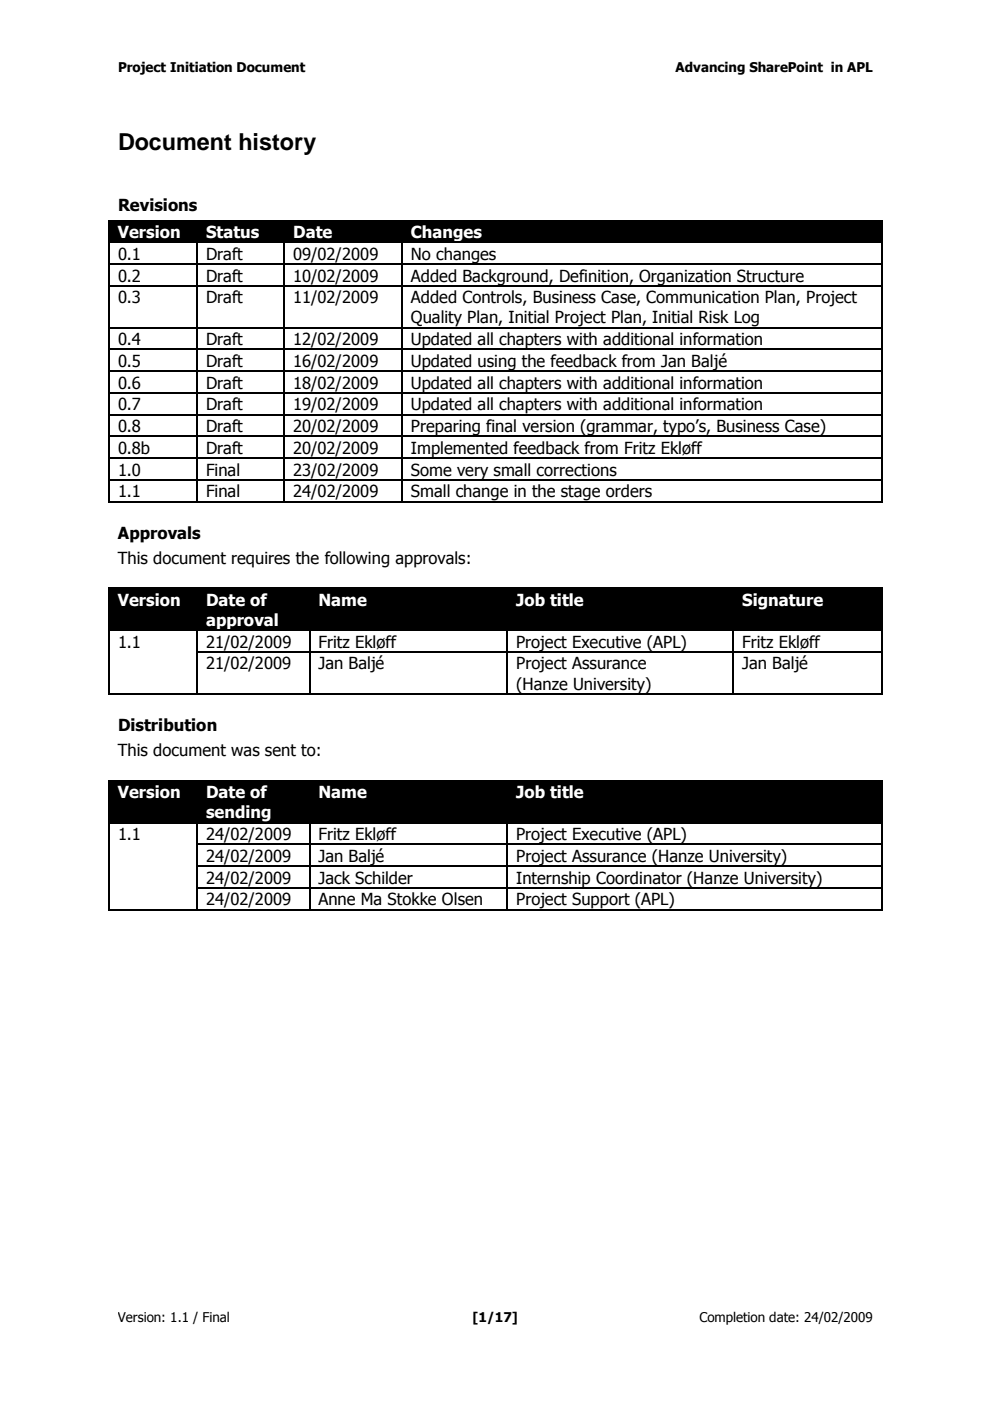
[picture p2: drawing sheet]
<svg xmlns="http://www.w3.org/2000/svg" width="210mm" height="297mm" viewBox="0 0 210 297" stroke-linecap="round" stroke-linejoin="round" font-family="sans-serif">
<defs><g id="words">
<text font-size="5" x="25" y="31.7">Document history</text>
<g font-size="3.5">
<text x="25" y="44.8">Revisions</text>
<text x="25" y="55.1">0.1</text>
<text x="25" y="59.7">0.2</text>
<text x="43.7" y="55.1">Draft</text>
<text x="43.7" y="59.7">Draft</text>
<text x="62.1" y="55.1">09/02/2009</text>
<text x="62.1" y="59.7">10/02/2009</text>
<text x="87.1" y="59.7">Added Background, Definition, Organization Structure</text>
<text x="87.1" y="55.1">No changes</text>
<text x="25" y="64.3">0.3</text>
<text x="43.7" y="64.3">Draft</text>
<text x="62.1" y="64.3">11/02/2009</text>
<text x="87.1" y="64.3">Added Controls, Business Case, Communication Plan, Project</text>
<text x="87.1" y="68.5">Quality Plan, Initial Project Plan, Initial Risk Log</text>
<text x="25" y="73.2">0.4</text>
<text x="25" y="77.8">0.5</text>
<text x="43.7" y="73.2">Draft</text>
<text x="43.7" y="77.8">Draft</text>
<text x="62.1" y="73.2">12/02/2009</text>
<text x="62.1" y="77.8">16/02/2009</text>
<text x="87.1" y="73.2">Updated all chapters with additional information</text>
<text x="87.1" y="77.8">Updated using the feedback from Jan Baljé</text>
<text x="25" y="82.4">0.6</text>
<text x="43.7" y="82.4">Draft</text>
<text x="62.1" y="82.4">18/02/2009</text>
<text x="87.1" y="82.4">Updated all chapters with additional information</text>
<text x="25" y="87">0.7</text>
<text x="43.7" y="87">Draft</text>
<text x="62.1" y="87">19/02/2009</text>
<text x="87.1" y="87">Updated all chapters with additional information</text>
<text x="25" y="91.6">0.8</text>
<text x="43.7" y="91.6">Draft</text>
<text x="62.1" y="91.6">20/02/2009</text>
<text x="87.1" y="91.6">Preparing final version (grammar, typo’s, Business Case)</text>
<text x="25" y="96.2">0.8b</text>
<text x="25" y="100.8">1.0</text>
<text x="43.7" y="100.8">Final</text>
<text x="43.7" y="96.2">Draft</text>
<text x="62.1" y="96.2">20/02/2009</text>
<text x="62.2" y="100.8">23/02/2009</text>
<text x="87.1" y="96.2">Implemented feedback from Fritz Ekløff</text>
<text x="87.1" y="100.8">Some very small corrections</text>
<text x="25" y="105.5">1.1</text>
<text x="43.7" y="105.5">Final</text>
<text x="62.2" y="105.5">24/02/2009</text>
<text x="87.1" y="105.5">Small change in the stage orders</text>
<text x="25" y="114.3">Approvals</text>
<text x="25" y="119.6">This document requires the following approvals:</text>
<text x="25" y="137.3">1.1</text>
<text x="43.7" y="137.3">21/02/2009</text>
<text x="67.5" y="137.3">Fritz Ekløff</text>
<text x="109.4" y="137.3">Project Executive (APL)</text>
<text x="157.4" y="137.3">Fritz Ekløff</text>
<text x="43.7" y="141.9">21/02/2009</text>
<text x="67.5" y="141.9">Jan Baljé</text>
<text x="109.4" y="141.9">Project Assurance</text>
<text x="157.4" y="141.9">Jan Baljé</text>
<text x="109.4" y="146.2">(Hanze University)</text>
<text x="25" y="155.1">Distribution</text>
<text x="25" y="160.4">This document was sent to:</text>
<text x="25" y="178.1">1.1</text>
<text x="43.7" y="178.1">24/02/2009</text>
<text x="67.5" y="178.1">Fritz Ekløff</text>
<text x="109.4" y="178.1">Project Executive (APL)</text>
<text x="43.7" y="182.7">24/02/2009</text>
<text x="67.5" y="182.7">Jan Baljé</text>
<text x="109.4" y="182.7">Project Assurance (Hanze University)</text>
<text x="43.7" y="187.3">24/02/2009</text>
<text x="43.7" y="191.9">24/02/2009</text>
<text x="67.5" y="191.9">Anne Ma Stokke Olsen</text>
<text x="67.5" y="187.3">Jack Schilder</text>
<text x="109.4" y="187.3">Internship Coordinator (Hanze University)</text>
<text x="109.4" y="191.9">Project Support (APL)</text>
</g>
<g font-size="3.5" fill="#fff">
<text x="25" y="50.5">Version</text>
<text x="43.7" y="50.5">Status</text>
<text x="62.1" y="50.5">Date</text>
<text x="87.1" y="50.5">Changes</text>
<text x="25" y="128.5">Version</text>
<text x="43.7" y="128.5">Date of</text>
<text x="67.5" y="128.5">Name</text>
<text x="109.4" y="128.5">Job title</text>
<text x="157.4" y="128.5">Signature</text>
<text x="43.7" y="132.7">approval</text>
<text x="25" y="169.2">Version</text>
<text x="43.7" y="169.2">Date of</text>
<text x="43.7" y="173.5">sending</text>
<text x="67.5" y="169.2">Name</text>
<text x="109.4" y="169.2">Job title</text>
</g>
<g font-size="2.8">
<text x="25" y="15.2">Project Initiation Document</text>
<text x="143.3" y="15.2">Advancing SharePoint in APL</text>
<text x="25" y="280.3">Version: 1.1 / Final</text>
<text x="100.2" y="280.3">[1/17]</text>
<text x="148.3" y="280.3">Completion date: 24/02/2009</text>
</g>
</g></defs>
<g fill="#000">
<path d="M22.9 46.6h.4v.3h-.4zM22.9 51.2h.4v.3h-.4zM22.9 55.8h.4v.3h-.4zM23.3 46.9h18.3v4.3h-18.3zM25 46.9h14.9v4.3h-14.9zM41.7 46.6h.3v.3h-.3zM41.7 51.2h.3v.3h-.3zM41.7 55.8h.3v.3h-.3zM41.8 46.9h18.4v4.3h-18.4zM43.7 46.9h14.6v4.3h-14.6zM60.1 46.6h.3v.3h-.3zM60.1 51.2h.3v.3h-.3z"/>
<path d="M60.1 55.8h.3v.3h-.3zM60.4 46.9h24.6v4.3h-24.6zM62.1 46.9h21.2v4.3h-21.2zM85.1 46.6h.3v.3h-.3zM85.1 51.2h.3v.3h-.3zM85.1 55.8h.3v.3h-.3zM85.2 46.9h101.5v4.3h-101.5zM87.1 46.9h97.9v4.3h-97.9zM186.7 46.6h.4v.3h-.4zM186.7 51.2h.4v.3h-.4zM186.7 55.8h.4v.3h-.4zM22.9 60.4h.4v.3h-.4z"/>
<path d="M22.9 69.3h.4v.3h-.4zM22.9 73.9h.4v.4h-.4zM22.9 78.5h.4v.4h-.4zM41.7 60.4h.3v.3h-.3zM41.7 69.3h.3v.3h-.3zM41.7 73.9h.3v.4h-.3zM41.7 78.5h.3v.4h-.3zM60.1 60.4h.3v.3h-.3zM60.1 69.3h.3v.3h-.3zM60.1 73.9h.3v.4h-.3zM60.1 78.5h.3v.4h-.3zM85.1 60.4h.3v.3h-.3z"/>
<path d="M85.1 69.3h.3v.3h-.3zM85.1 73.9h.3v.4h-.3zM85.1 78.5h.3v.4h-.3zM186.7 60.4h.4v.3h-.4zM186.7 69.3h.4v.3h-.4zM186.7 73.9h.4v.4h-.4zM186.7 78.5h.4v.4h-.4zM22.9 83.1h.4v.4h-.4zM22.9 87.8h.4v.3h-.4zM22.9 92.3h.4v.4h-.4zM22.9 96.9h.4v.4h-.4zM41.7 83.1h.3v.4h-.3z"/>
<path d="M41.7 87.8h.3v.3h-.3zM41.7 92.3h.3v.4h-.3zM41.7 96.9h.3v.4h-.3zM60.1 83.1h.3v.4h-.3zM60.1 87.8h.3v.3h-.3zM60.1 92.3h.3v.4h-.3zM60.1 96.9h.3v.4h-.3zM85.1 83.1h.3v.4h-.3zM85.1 87.8h.3v.3h-.3zM85.1 92.3h.3v.4h-.3zM85.1 96.9h.3v.4h-.3zM186.7 83.1h.4v.4h-.4z"/>
<path d="M186.7 87.8h.4v.3h-.4zM186.7 92.3h.4v.4h-.4zM186.7 96.9h.4v.4h-.4zM22.9 101.6h.4v.3h-.4zM22.9 106.2h.4v.4h-.4zM41.7 101.6h.3v.3h-.3zM41.7 106.2h.3v.4h-.3zM60.1 101.6h.3v.3h-.3zM60.1 106.2h.3v.4h-.3zM85.1 101.6h.3v.3h-.3zM85.1 106.2h.3v.4h-.3zM186.7 101.6h.4v.3h-.4z"/>
<path d="M186.7 106.2h.4v.4h-.4zM22.9 124.6h.4v.3h-.4zM22.9 133.5h.4v.3h-.4zM22.9 138.1h.4v.3h-.4zM23.3 125h18.3v8.5h-18.3zM25 125h14.9v4.2h-14.9zM41.6 124.6h.4v.3h-.4zM41.6 133.5h.4v.3h-.4zM41.6 138.1h.4v.3h-.4zM41.8 125h23.8v8.5h-23.8zM43.7 125h20v4.2h-20zM43.7 129.2h20v4.3h-20z"/>
<path d="M65.5 124.6h.3v.3h-.3zM65.5 133.5h.3v.3h-.3zM65.5 138.1h.3v.3h-.3zM65.8 125h41.6v8.5h-41.6zM67.5 125h38.1v4.2h-38.1zM107.4 124.6h.3v.3h-.3zM107.4 133.5h.3v.3h-.3zM107.4 138.1h.3v.3h-.3zM107.5 125h47.9v8.5h-47.9zM109.4 125h44.1v4.2h-44.1zM155.3 124.6h.3v.3h-.3zM155.3 133.5h.3v.3h-.3z"/>
<path d="M155.3 138.1h.3v.3h-.3zM155.6 125h31.1v8.5h-31.1zM157.4 125h27.6v4.2h-27.6zM186.7 124.6h.4v.3h-.4zM186.7 133.5h.4v.3h-.4zM186.7 138.1h.4v.3h-.4zM22.9 147h.4v.3h-.4zM41.6 147h.4v.3h-.4zM65.5 147h.3v.3h-.3zM107.4 147h.3v.3h-.3zM155.3 147h.3v.3h-.3zM186.7 147h.4v.3h-.4z"/>
<path d="M22.9 165.4h.4v.3h-.4zM22.9 174.2h.4v.4h-.4zM22.9 178.9h.4v.3h-.4zM23.3 165.7h18.3v8.5h-18.3zM25 165.7h14.9v4.3h-14.9zM41.6 165.4h.4v.3h-.4zM41.6 174.2h.4v.4h-.4zM41.6 178.9h.4v.3h-.4zM41.8 165.7h23.8v8.5h-23.8zM43.7 165.7h20v4.3h-20zM43.7 170h20v4.2h-20zM65.5 165.4h.3v.3h-.3z"/>
<path d="M65.5 174.2h.3v.4h-.3zM65.5 178.9h.3v.3h-.3zM65.8 165.7h41.6v8.5h-41.6zM67.5 165.7h38.1v4.3h-38.1zM107.4 165.4h.3v.3h-.3zM107.4 174.2h.3v.4h-.3zM107.4 178.9h.3v.3h-.3zM107.5 165.7h79.2v8.5h-79.2zM109.4 165.7h75.6v4.3h-75.6zM186.7 165.4h.4v.3h-.4zM186.7 174.2h.4v.4h-.4zM186.7 178.9h.4v.3h-.4z"/>
<path d="M22.9 183.5h.4v.3h-.4zM22.9 188.1h.4v.3h-.4zM22.9 192.7h.4v.3h-.4zM41.6 183.5h.4v.3h-.4zM41.6 188.1h.4v.3h-.4zM41.6 192.7h.4v.3h-.4zM65.5 183.5h.3v.3h-.3zM65.5 188.1h.3v.3h-.3zM65.5 192.7h.3v.3h-.3zM107.4 183.5h.3v.3h-.3zM107.4 188.1h.3v.3h-.3zM107.4 192.7h.3v.3h-.3z"/>
<path d="M186.7 183.5h.4v.3h-.4zM186.7 188.1h.4v.3h-.4zM186.7 192.7h.4v.3h-.4z"/>
</g>
<g fill="none" stroke="#000" stroke-width=".34">
<path d="M23.1 46.9v4.3M23.1 51.5v4.3M23.1 56.1v4.3M23.3 46.8h18.4M23.3 51.4h18.4M23.3 56h18.4M41.8 46.9v4.3M41.8 51.5v4.3M41.8 56.1v4.3M42 46.8h18.1M42 51.4h18.1M42 56h18.1"/>
<path d="M60.2 46.9v4.3M60.2 51.5v4.3M60.2 56.1v4.3M60.4 46.8h24.7M60.4 51.4h24.7M60.4 56h24.7M85.3 46.9v4.3M85.3 51.5v4.3M85.3 56.1v4.3M85.4 46.8h101.3M85.4 51.4h101.3M85.4 56h101.3"/>
<path d="M186.9 46.9v4.3M186.9 51.5v4.3M186.9 56.1v4.3M23.1 60.7v8.6M23.1 69.6v4.3M23.1 74.3v4.2M23.1 78.9v4.2M23.3 60.6h18.4M23.3 69.5h18.4M23.3 74.1h18.4M23.3 78.7h18.4M41.8 60.7v8.6"/>
<path d="M41.8 69.6v4.3M41.8 74.3v4.2M41.8 78.9v4.2M42 60.6h18.1M42 69.5h18.1M42 74.1h18.1M42 78.7h18.1M60.2 60.7v8.6M60.2 69.6v4.3M60.2 74.3v4.2M60.2 78.9v4.2M60.4 60.6h24.7"/>
<path d="M60.4 69.5h24.7M60.4 74.1h24.7M60.4 78.7h24.7M85.3 60.7v8.6M85.3 69.6v4.3M85.3 74.3v4.2M85.3 78.9v4.2M85.4 60.6h101.3M85.4 69.5h101.3M85.4 74.1h101.3M85.4 78.7h101.3M186.9 60.7v8.6"/>
<path d="M186.9 69.6v4.3M186.9 74.3v4.2M186.9 78.9v4.2M23.1 83.5v4.3M23.1 88.1v4.2M23.1 92.7v4.2M23.1 97.3v4.3M23.3 83.3h18.4M23.3 87.9h18.4M23.3 92.5h18.4M23.3 97.1h18.4M41.8 83.5v4.3"/>
<path d="M41.8 88.1v4.2M41.8 92.7v4.2M41.8 97.3v4.3M42 83.3h18.1M42 87.9h18.1M42 92.5h18.1M42 97.1h18.1M60.2 83.5v4.3M60.2 88.1v4.2M60.2 92.7v4.2M60.2 97.3v4.3M60.4 83.3h24.7"/>
<path d="M60.4 87.9h24.7M60.4 92.5h24.7M60.4 97.1h24.7M85.3 83.5v4.3M85.3 88.1v4.2M85.3 92.7v4.2M85.3 97.3v4.3M85.4 83.3h101.3M85.4 87.9h101.3M85.4 92.5h101.3M85.4 97.1h101.3M186.9 83.5v4.3"/>
<path d="M186.9 88.1v4.2M186.9 92.7v4.2M186.9 97.3v4.3M23.1 101.9v4.3M23.3 101.7h18.4M23.3 106.4h18.4M41.8 101.9v4.3M42 101.7h18.1M42 106.4h18.1M60.2 101.9v4.3M60.4 101.7h24.7M60.4 106.4h24.7"/>
<path d="M85.3 101.9v4.3M85.4 101.7h101.3M85.4 106.4h101.3M186.9 101.9v4.3M23.1 124.9v8.6M23.1 133.8v4.3M23.1 138.4v8.6M23.3 124.8h18.3M23.3 133.6h18.3M41.8 124.9v8.6M41.8 133.8v4.3M41.8 138.4v8.6"/>
<path d="M42 124.8h23.5M42 133.6h23.5M42 138.3h23.5M65.7 124.9v8.6M65.7 133.8v4.3M65.7 138.4v8.6M65.8 124.8h41.6M65.8 133.6h41.6M65.8 138.3h41.6M107.6 124.9v8.6M107.6 133.8v4.3M107.6 138.4v8.6"/>
<path d="M107.7 124.8h47.6M107.7 133.6h47.6M107.7 138.3h47.6M155.4 124.9v8.6M155.4 133.8v4.3M155.4 138.4v8.6M155.6 124.8h31.1M155.6 133.6h31.1M155.6 138.3h31.1M186.9 124.9v8.6M186.9 133.8v4.3M186.9 138.4v8.6"/>
<path d="M23.3 147.2h18.3M42 147.2h23.5M65.8 147.2h41.6M107.7 147.2h47.6M155.6 147.2h31.1M23.1 165.7v8.5M23.1 174.6v4.3M23.1 179.2v4.3M23.3 165.5h18.3M23.3 174.4h18.3M41.8 165.7v8.5M41.8 174.6v4.3"/>
<path d="M41.8 179.2v4.3M42 165.5h23.5M42 174.4h23.5M42 179h23.5M65.7 165.7v8.5M65.7 174.6v4.3M65.7 179.2v4.3M65.8 165.5h41.6M65.8 174.4h41.6M65.8 179h41.6M107.6 165.7v8.5M107.6 174.6v4.3"/>
<path d="M107.6 179.2v4.3M107.7 165.5h79M107.7 174.4h79M107.7 179h79M186.9 165.7v8.5M186.9 174.6v4.3M186.9 179.2v4.3M23.1 183.8v4.3M23.1 188.4v4.3M23.3 192.9h18.3M41.8 183.8v4.3M41.8 188.4v4.3"/>
<path d="M42 183.6h23.5M42 188.3h23.5M42 192.9h23.5M65.7 183.8v4.3M65.7 188.4v4.3M65.8 183.6h41.6M65.8 188.3h41.6M65.8 192.9h41.6M107.6 183.8v4.3M107.6 188.4v4.3M107.7 183.6h79M107.7 188.3h79"/>
<path d="M107.7 192.9h79M186.9 183.8v4.3M186.9 188.4v4.3"/>
</g>
<use href="#words"/>
</svg>
